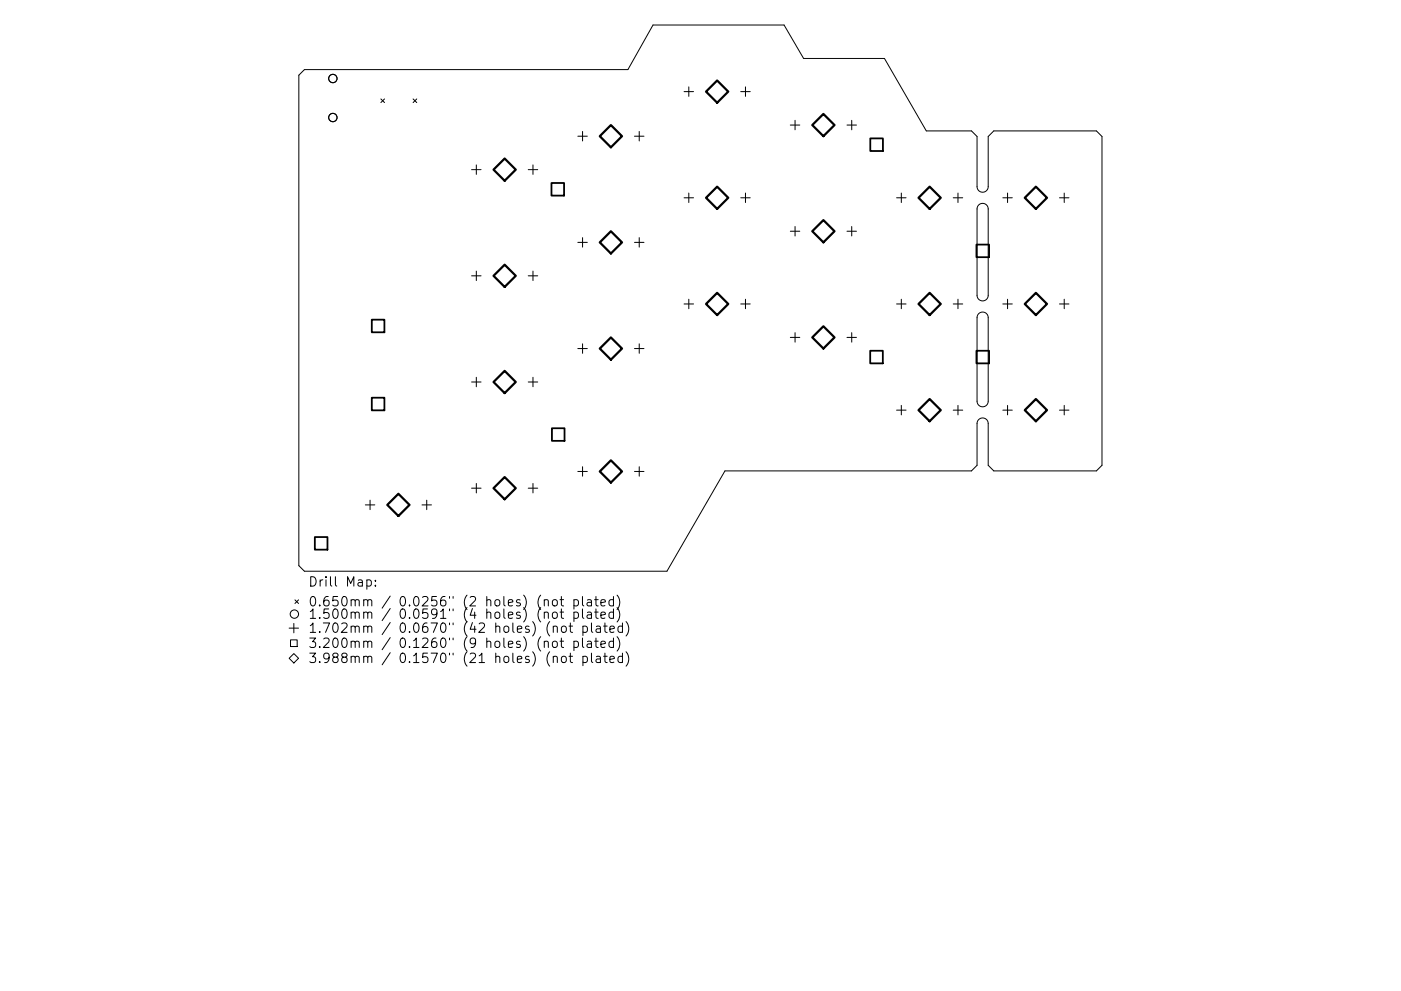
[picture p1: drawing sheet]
<svg xmlns="http://www.w3.org/2000/svg" width="297mm" height="210mm" viewBox="0 0 297 210" stroke-linecap="round" stroke-linejoin="round" font-family="sans-serif">
<defs><g id="words">
<g font-size="2.8">
<text x="65.3" y="124.5">Drill Map:</text>
<text x="65.3" y="128.7">0.650mm / 0.0256&quot; (2 holes) (not plated)</text>
<text x="65.3" y="131.3">1.500mm / 0.0591&quot; (4 holes) (not plated)</text>
<text x="65.3" y="134.3">1.702mm / 0.0670&quot; (42 holes) (not plated)</text>
<text x="65.3" y="137.5">3.200mm / 0.1260&quot; (9 holes) (not plated)</text>
<text x="65.3" y="140.7">3.988mm / 0.1570&quot; (21 holes) (not plated)</text>
</g>
</g></defs>
<g fill="none" stroke="#000" stroke-width=".21">
<path d="M63.4 16l1.1-1.2h68.6l5.3-9.5h27.8l4.2 7.1h17.1l8.9 15.4h9.6l1.2 1.2v10.6a1.18 1.18 0 0 0 1.1 1.2 1.18 1.18 0 0 0 1.2-1.2v-10.6l1.2-1.2h21.8l1.1 1.2v69.7l-1.1 1.2h-21.8l-1.2-1.2v-8.8a1.18 1.18 0 0 0-1.2-1.2 1.18 1.18 0 0 0-1.1 1.2v8.8l-1.2 1.2h-52.3l-12.3 21.3h-76.9l-1.1-1.2zM145 19.4h2M146 18.4v2M157 19.4h2.1M158.1 18.4v2M80.8 21l.7 .8M81.5 21l-.7 .8M87.6 21l.8 .8M88.4 21l-.8 .8M100 36h2M101 35v2M112 36h2"/>
<path d="M113 35v2M122.5 28.9h2M123.5 27.9v2M134.5 28.9h2M135.5 27.9v2M167.6 26.5h2M168.6 25.5v2M179.6 26.5h2M180.6 25.5v2M100 58.5h2M101 57.5v2M112 58.5h2"/>
<path d="M113 57.5v2M122.5 51.4h2M123.5 50.4v2M134.5 51.4h2M135.5 50.4v2M145 42h2M146 41v2M157 42h2.1M158.1 41v2M167.6 49.1h2M168.6 48.1v2M179.6 49.1h2"/>
<path d="M180.6 48.1v2M190.1 42h2M191.1 41v2M202.1 42h2M203.1 41v2M207.5 43.5a1.18 1.18 0 0 1 1.3-.3 1.18 1.18 0 0 1 .7 1.1v18.4a1.18 1.18 0 0 1-1.2 1.1 1.18 1.18 0 0 1-1.1-1.1v-18.4zM212.6 42h2M213.6 41v2M224.6 42h2M225.6 41v2M122.5 74h2M123.5 72.9v2.1"/>
<path d="M134.5 74h2M135.5 72.9v2.1M145 64.5h2M146 63.5v2M157 64.5h2.1M158.1 63.5v2M167.6 71.6h2M168.6 70.6v2M179.6 71.6h2M180.6 70.6v2M190.1 64.5h2M191.1 63.5v2"/>
<path d="M202.1 64.5h2M203.1 63.5v2M207.5 66.6a1.18 1.18 0 0 1 1.3-.3 1.18 1.18 0 0 1 .7 1.1v17.7a1.18 1.18 0 0 1-1.2 1.2 1.18 1.18 0 0 1-1.1-1.2v-17.7zM212.6 64.5h2M213.6 63.5v2M224.6 64.5h2M225.6 63.5v2M100 81h2M101 80v2.1M112 81h2M113 80v2.1M123.5 99v2"/>
<path d="M135.5 99v2M190.1 87h2M191.1 86v2M202.1 87h2M203.1 86v2M212.6 87h2M213.6 86v2M224.6 87h2M225.6 86v2M77.5 107.1h2M78.5 106.1v2M89.5 107.1h2"/>
<path d="M90.5 106.1v2M100 103.6h2M101 102.6v2M112 103.6h2M113 102.6v2M122.5 100h2M134.5 100h2M61.3 139.7l1-1 1 1-1 1zM61.3 133.3h2M61.6 135.8h1.4v1.4h-1.4zM62.3 132.3v2M62.5 127.3l.8 .7"/>
<path d="M63.3 127.3l-.8 .7M77.8 123.1l.6-.1 .3 .4v.6l-.2 .3h-.7M79.6 124.2v.2M79.6 123.1v.2M115.4 127.4l.3-.2 .5 .1 .1 1.3M115.4 130.1a.5 .5 0 0 1 .9 0v1.1M115.4 136.2a.5 .5 0 0 1 .9 .1v1.1M117.2 130.1a.54 .54 0 0 1 .5-.2 .54 .54 0 0 1 .5 .3v.6a.54 .54 0 0 1-.6 .4 .54 .54 0 0 1-.5-.4zM117.2 136.2a.54 .54 0 0 1 .5-.2 .54 .54 0 0 1 .5 .4v.6a.54 .54 0 0 1-.6 .4 .54 .54 0 0 1-.5-.4zM117.3 127.3l.2-.1a.54 .54 0 0 1 .7 .4v.6a.54 .54 0 0 1-.6 .4 .54 .54 0 0 1-.5-.4v-.6zM117.3 133a.5 .5 0 0 1 .9 .1v1.1M117.3 139.4a.5 .5 0 0 1 .9 .1v1.1"/>
<path d="M118.7 127.2h.8M118.7 129.9h.8M118.7 136h.8M119 126.6v1.7l.1 .2 .4 .1M119 129.2v1.7l.1 .2 .4 .1M119 135.4v1.7l.1 .2 .4 .1M119.2 132.9a.54 .54 0 0 1 .9 .3v.6a.54 .54 0 0 1-.6 .4 .54 .54 0 0 1-.5-.4v-.6zM119.2 139.3a.54 .54 0 0 1 .9 .3v.6a.54 .54 0 0 1-.6 .4 .54 .54 0 0 1-.5-.4v-.6zM120.6 132.8h.8M120.6 139.2h.8M120.9 132.2v1.7l.1 .2 .4 .1M120.9 138.6v1.7l.1 .2 .4 .1"/>
<path d="M121.7 127.3l.6-.1 .3 .4v.6l-.2 .3h-.7M121.7 130l.6-.1 .3 .3v.6l-.2 .3h-.7M121.7 136.1l.6-.1 .3 .4v.6l-.2 .3h-.7M121.7 127.2v2M121.7 129.9v2M121.7 136v2M123.5 126.6v1.7l.3 .3M123.5 129.2v1.7l.3 .3M123.5 135.4v1.7l.3 .3M123.6 132.9l.6-.1 .3 .4v.6l-.1 .3h-.8M123.6 139.3l.6-.1 .3 .4v.6l-.1 .3h-.8M123.6 132.8v2"/>
<path d="M123.6 139.2v2M124.5 127.3h.8l.1 1.3M124.5 130h.8l.1 1.2M124.5 136.1h.8l.1 1.3M125.4 127.7l-.7 .1a.39 .39 0 0 0-.3 .4 .39 .39 0 0 0 .3 .4l.7-.1M125.4 130.3l-.7 .1a.39 .39 0 0 0-.3 .4 .39 .39 0 0 0 .3 .4l.7-.1M125.4 132.2v1.7l.3 .3M125.4 136.5l-.7 .1a.39 .39 0 0 0-.3 .4 .39 .39 0 0 0 .3 .4l.7-.1M125.4 138.6v1.7l.3 .3M126.1 127.2h.7M126.1 129.9h.7M126.1 136h.7"/>
<path d="M126.4 126.6v1.7v.2l.4 .1M126.4 129.2v1.7v.2l.4 .1M126.4 135.4v1.7v.2l.4 .1M126.4 132.9h.8l.1 1.3M126.4 139.3h.8l.1 1.3M127.3 133.3l-.7 .1a.39 .39 0 0 0-.3 .4 .39 .39 0 0 0 .3 .4l.7-.1M127.3 139.7l-.7 .1a.39 .39 0 0 0-.3 .4 .39 .39 0 0 0 .3 .4l.7-.1M127.4 127.9l1-.2-.1-.4-.6-.1-.3 .3 .1 1h.8M127.4 130.5l1-.2-.1-.3-.6-.1-.3 .2 .1 1h.8M127.4 136.7l1-.2-.1-.4-.6-.1-.3 .3 .1 1h.8M128 132.8h.7M128 139.2h.7"/>
<path d="M128.3 132.2v1.7l.1 .2 .3 .1M128.3 138.6v1.7l.1 .2 .3 .1M129.3 133.5l1-.2-.1-.4-.6-.1-.3 .3 .1 1h.8M129.3 139.9l1-.2-.1-.4-.6-.1-.3 .3 .1 1h.8M130.1 127.3l-.6-.1-.4 .4v.6l.2 .3h.8M130.1 130l-.6-.1-.4 .3v.6l.2 .3h.8M130.1 136.1l-.6-.1-.4 .4v.6l.2 .3h.8M130.1 126.6v2M130.1 129.2v2M130.1 135.4v2M130.8 126.3a2.29 2.29 0 0 1 0 3M130.8 128.9a2.29 2.29 0 0 1 0 3.1"/>
<path d="M130.8 135.1a2.29 2.29 0 0 1 0 3M132 132.9l-.6-.1-.4 .4v.6l.2 .3h.8M132 139.3l-.6-.1-.4 .4v.6l.2 .3h.8M132 132.2v2M132 138.6v2M132.7 131.9a2.29 2.29 0 0 1 0 3M132.7 138.3a2.29 2.29 0 0 1 0 3"/>
<circle cx="70.6" cy="16.7" r=".89"/>
<circle cx="70.6" cy="24.9" r=".89"/>
<circle cx="62.4" cy="130.3" r=".89"/>
</g>
<path d="M116.9 38.8h2.7v2.7h-2.7zM184.5 29.4h2.7v2.6h-2.7zM207 51.9h2.7v2.7h-2.7zM78.8 67.8h2.7v2.7h-2.7zM184.5 74.4h2.7v2.7h-2.7zM207 74.4h2.7v2.7h-2.7zM78.8 84.4h2.7v2.7h-2.7zM117 90.9h2.7v2.6h-2.7zM66.8 113.9h2.6v2.7h-2.6z" fill="none" stroke="#000" stroke-width=".38"/>
<g fill="none" stroke="#000" stroke-width=".47">
<path d="M152 17.1l2.4 2.3-2.4 2.4-2.3-2.4zM104.6 36l2.4-2.4 2.4 2.4-2.4 2.4zM129.5 26.5l2.4 2.4-2.4 2.4-2.3-2.4zM172.2 26.5l2.4-2.3 2.3 2.3-2.3 2.4zM197.1 39.6l2.4 2.4-2.4 2.3-2.4-2.3zM104.6 58.5l2.4-2.3 2.4 2.3-2.4 2.4zM127.2 51.4l2.3-2.3 2.4 2.3-2.4 2.4zM149.7 42l2.3-2.4 2.4 2.4-2.4 2.3zM172.2 49.1l2.4-2.4 2.3 2.4-2.3 2.3zM217.3 42l2.3-2.4 2.4 2.4-2.4 2.3zM129.5 71.6l2.4 2.4-2.4 2.3-2.3-2.3zM149.7 64.5l2.3-2.4 2.4 2.4-2.4 2.3z"/>
<path d="M174.6 69.2l2.3 2.4-2.3 2.3-2.4-2.3zM197.1 62.1l2.4 2.4-2.4 2.3-2.4-2.3zM217.3 64.5l2.3-2.4 2.4 2.4-2.4 2.3zM104.6 81l2.4-2.3 2.4 2.3-2.4 2.4zM129.5 97.7l2.4 2.3-2.4 2.4-2.3-2.4zM197.1 84.7l2.4 2.3-2.4 2.4-2.4-2.4zM217.3 87l2.3-2.3 2.4 2.3-2.4 2.4zM84.5 104.8l2.3 2.3-2.3 2.4-2.4-2.4zM104.6 103.6l2.4-2.4 2.4 2.4-2.4 2.3z"/>
</g>
<use href="#words"/>
</svg>
